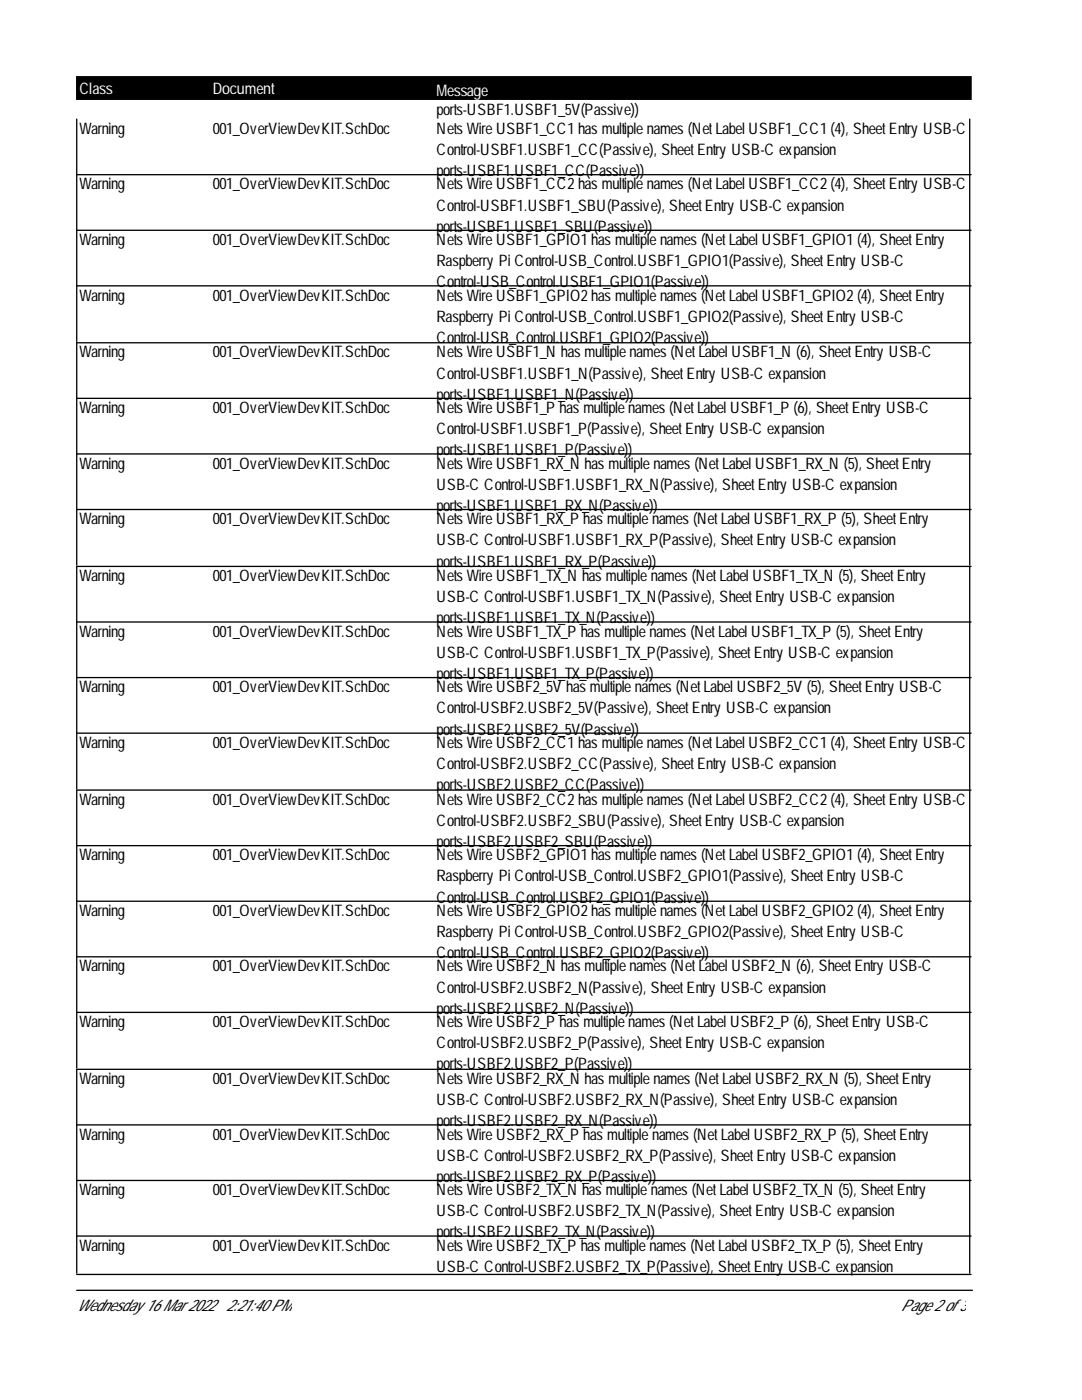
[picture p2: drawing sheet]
<svg xmlns="http://www.w3.org/2000/svg" width="216mm" height="279mm" viewBox="0 0 216 279" stroke-linecap="round" stroke-linejoin="round" font-family="sans-serif">
<defs><g id="words">
<g font-size="3.2" fill="#fff">
<text x="15.8" y="18.8">Class</text>
<text x="42.5" y="18.8">Document</text>
<text x="87.1" y="19.1">Message</text>
</g>
<g font-size="3.2">
<text x="87.1" y="23">ports-USBF1.USBF1_5V(Passive))</text>
<text x="15.8" y="26.7">Warning</text>
<text x="42.5" y="26.7">001_OverViewDevKIT.SchDoc</text>
<text x="87.1" y="26.7">Nets Wire USBF1_CC1 has multiple names (NetLabel USBF1_CC1 (4), SheetEntry USB-C</text>
<text x="87.1" y="30.9">Control-USBF1.USBF1_CC(Passive), SheetEntry USB-C expansion</text>
<text x="87.1" y="35.1">ports-USBF1.USBF1_CC(Passive))</text>
<text x="15.8" y="37.8">Warning</text>
<text x="42.5" y="37.8">001_OverViewDevKIT.SchDoc</text>
<text x="87.1" y="37.8">Nets Wire USBF1_CC2has multiple names (NetLabel USBF1_CC2(4), SheetEntry USB-C</text>
<text x="87.1" y="42">Control-USBF1.USBF1_SBU(Passive), SheetEntry USB-C expansion</text>
<text x="87.1" y="46.2">ports-USBF1.USBF1_SBU(Passive))</text>
<text x="15.8" y="48.9">Warning</text>
<text x="42.5" y="48.9">001_OverViewDevKIT.SchDoc</text>
<text x="87.1" y="48.9">Nets Wire USBF1_GPIO1 has multiple names (NetLabel USBF1_GPIO1 (4), SheetEntry</text>
<text x="87.1" y="53.1">Raspberry Pi Control-USB_Control.USBF1_GPIO1(Passive), SheetEntry USB-C</text>
<text x="15.8" y="60">Warning</text>
<text x="42.5" y="60">001_OverViewDevKIT.SchDoc</text>
<text x="87.1" y="57.3">Control-USB_Control.USBF1_GPIO1(Passive))</text>
<text x="87.1" y="60">Nets Wire USBF1_GPIO2has multiple names (NetLabel USBF1_GPIO2(4), SheetEntry</text>
<text x="87.1" y="64.2">Raspberry Pi Control-USB_Control.USBF1_GPIO2(Passive), SheetEntry USB-C</text>
<text x="15.8" y="71.3">Warning</text>
<text x="42.5" y="71.3">001_OverViewDevKIT.SchDoc</text>
<text x="87.1" y="68.4">Control-USB_Control.USBF1_GPIO2(Passive))</text>
<text x="87.1" y="71.3">Nets Wire USBF1_N has multiple names (NetLabel USBF1_N (6), SheetEntry USB-C</text>
<text x="87.1" y="75.6">Control-USBF1.USBF1_N(Passive), SheetEntry USB-C expansion</text>
<text x="15.8" y="82.4">Warning</text>
<text x="42.5" y="82.4">001_OverViewDevKIT.SchDoc</text>
<text x="87.1" y="79.8">ports-USBF1.USBF1_N(Passive))</text>
<text x="87.1" y="82.4">Nets Wire USBF1_P has multiple names (NetLabel USBF1_P (6), SheetEntry USB-C</text>
<text x="87.1" y="86.6">Control-USBF1.USBF1_P(Passive), SheetEntry USB-C expansion</text>
<text x="15.8" y="93.5">Warning</text>
<text x="42.5" y="93.5">001_OverViewDevKIT.SchDoc</text>
<text x="87.1" y="90.9">ports-USBF1.USBF1_P(Passive))</text>
<text x="87.1" y="93.5">Nets Wire USBF1_RX_N has multiple names (NetLabel USBF1_RX_N (5), SheetEntry</text>
<text x="87.1" y="97.7">USB-C Control-USBF1.USBF1_RX_N(Passive), SheetEntry USB-C expansion</text>
<text x="87.1" y="102">ports-USBF1.USBF1_RX_N(Passive))</text>
<text x="15.8" y="104.6">Warning</text>
<text x="42.5" y="104.6">001_OverViewDevKIT.SchDoc</text>
<text x="87.1" y="104.6">Nets Wire USBF1_RX_P has multiple names (NetLabel USBF1_RX_P (5), SheetEntry</text>
<text x="87.1" y="108.8">USB-C Control-USBF1.USBF1_RX_P(Passive), SheetEntry USB-C expansion</text>
<text x="87.1" y="113.1">ports-USBF1.USBF1_RX_P(Passive))</text>
<text x="15.8" y="116">Warning</text>
<text x="42.5" y="116">001_OverViewDevKIT.SchDoc</text>
<text x="87.1" y="116">Nets Wire USBF1_TX_N has multiple names (NetLabel USBF1_TX_N (5), SheetEntry</text>
<text x="87.1" y="120.2">USB-C Control-USBF1.USBF1_TX_N(Passive), SheetEntry USB-C expansion</text>
<text x="87.1" y="124.4">ports-USBF1.USBF1_TX_N(Passive))</text>
<text x="15.8" y="127.1">Warning</text>
<text x="42.5" y="127.1">001_OverViewDevKIT.SchDoc</text>
<text x="87.1" y="127.1">Nets Wire USBF1_TX_P has multiple names (NetLabel USBF1_TX_P (5), SheetEntry</text>
<text x="87.1" y="131.3">USB-C Control-USBF1.USBF1_TX_P(Passive), SheetEntry USB-C expansion</text>
<text x="87.1" y="135.5">ports-USBF1.USBF1_TX_P(Passive))</text>
<text x="15.8" y="138.1">Warning</text>
<text x="42.5" y="138.1">001_OverViewDevKIT.SchDoc</text>
<text x="87.1" y="138.1">Nets Wire USBF2_5V has multiple names (NetLabel USBF2_5V (5), SheetEntry USB-C</text>
<text x="87.1" y="142.4">Control-USBF2.USBF2_5V(Passive), SheetEntry USB-C expansion</text>
<text x="15.8" y="149.2">Warning</text>
<text x="42.5" y="149.2">001_OverViewDevKIT.SchDoc</text>
<text x="87.1" y="146.6">ports-USBF2.USBF2_5V(Passive))</text>
<text x="87.1" y="149.2">Nets Wire USBF2_CC1 has multiple names (NetLabel USBF2_CC1 (4), SheetEntry USB-C</text>
<text x="87.1" y="153.5">Control-USBF2.USBF2_CC(Passive), SheetEntry USB-C expansion</text>
<text x="15.8" y="160.6">Warning</text>
<text x="42.5" y="160.6">001_OverViewDevKIT.SchDoc</text>
<text x="87.1" y="157.7">ports-USBF2.USBF2_CC(Passive))</text>
<text x="87.1" y="160.6">Nets Wire USBF2_CC2has multiple names (NetLabel USBF2_CC2(4), SheetEntry USB-C</text>
<text x="87.1" y="164.8">Control-USBF2.USBF2_SBU(Passive), SheetEntry USB-C expansion</text>
<text x="15.8" y="171.7">Warning</text>
<text x="42.5" y="171.7">001_OverViewDevKIT.SchDoc</text>
<text x="87.1" y="169">ports-USBF2.USBF2_SBU(Passive))</text>
<text x="87.1" y="171.7">Nets Wire USBF2_GPIO1 has multiple names (NetLabel USBF2_GPIO1 (4), SheetEntry</text>
<text x="87.1" y="175.9">Raspberry Pi Control-USB_Control.USBF2_GPIO1(Passive), SheetEntry USB-C</text>
<text x="15.8" y="182.8">Warning</text>
<text x="42.5" y="182.8">001_OverViewDevKIT.SchDoc</text>
<text x="87.1" y="180.1">Control-USB_Control.USBF2_GPIO1(Passive))</text>
<text x="87.1" y="182.8">Nets Wire USBF2_GPIO2has multiple names (NetLabel USBF2_GPIO2(4), SheetEntry</text>
<text x="87.1" y="187">Raspberry Pi Control-USB_Control.USBF2_GPIO2(Passive), SheetEntry USB-C</text>
<text x="87.1" y="191.2">Control-USB_Control.USBF2_GPIO2(Passive))</text>
<text x="15.8" y="193.9">Warning</text>
<text x="42.5" y="193.9">001_OverViewDevKIT.SchDoc</text>
<text x="87.1" y="193.9">Nets Wire USBF2_N has multiple names (NetLabel USBF2_N (6), SheetEntry USB-C</text>
<text x="87.1" y="198.1">Control-USBF2.USBF2_N(Passive), SheetEntry USB-C expansion</text>
<text x="87.1" y="202.3">ports-USBF2.USBF2_N(Passive))</text>
<text x="15.8" y="205">Warning</text>
<text x="42.5" y="205">001_OverViewDevKIT.SchDoc</text>
<text x="87.1" y="205">Nets Wire USBF2_P has multiple names (NetLabel USBF2_P (6), SheetEntry USB-C</text>
<text x="87.1" y="209.2">Control-USBF2.USBF2_P(Passive), SheetEntry USB-C expansion</text>
<text x="87.1" y="213.4">ports-USBF2.USBF2_P(Passive))</text>
<text x="15.8" y="216.3">Warning</text>
<text x="42.5" y="216.3">001_OverViewDevKIT.SchDoc</text>
<text x="87.1" y="216.3">Nets Wire USBF2_RX_N has multiple names (NetLabel USBF2_RX_N (5), SheetEntry</text>
<text x="87.1" y="220.6">USB-C Control-USBF2.USBF2_RX_N(Passive), SheetEntry USB-C expansion</text>
<text x="15.8" y="227.4">Warning</text>
<text x="42.5" y="227.4">001_OverViewDevKIT.SchDoc</text>
<text x="87.1" y="224.8">ports-USBF2.USBF2_RX_N(Passive))</text>
<text x="87.1" y="227.4">Nets Wire USBF2_RX_P has multiple names (NetLabel USBF2_RX_P (5), SheetEntry</text>
<text x="87.1" y="231.6">USB-C Control-USBF2.USBF2_RX_P(Passive), SheetEntry USB-C expansion</text>
<text x="15.8" y="238.5">Warning</text>
<text x="42.5" y="238.5">001_OverViewDevKIT.SchDoc</text>
<text x="87.1" y="235.9">ports-USBF2.USBF2_RX_P(Passive))</text>
<text x="87.1" y="238.5">Nets Wire USBF2_TX_N has multiple names (NetLabel USBF2_TX_N (5), SheetEntry</text>
<text x="87.1" y="242.7">USB-C Control-USBF2.USBF2_TX_N(Passive), SheetEntry USB-C expansion</text>
<text x="15.8" y="249.6">Warning</text>
<text x="42.5" y="249.6">001_OverViewDevKIT.SchDoc</text>
<text x="87.1" y="247">ports-USBF2.USBF2_TX_N(Passive))</text>
<text x="87.1" y="249.6">Nets Wire USBF2_TX_P has multiple names (NetLabel USBF2_TX_P (5), SheetEntry</text>
<text x="87.1" y="253.8">USB-C Control-USBF2.USBF2_TX_P(Passive), SheetEntry USB-C expansion</text>
<text x="15.3" y="261.7">Wednesday 16Mar2022</text>
<text x="45.1" y="261.7">2:21:40PM</text>
<text x="179.8" y="261.7">Page 2of3</text>
</g>
</g></defs>
<path d="M15.3 15.3h178.5v4.5h-178.5z" fill="#000" stroke="#000" stroke-width=".26"/>
<g fill="none" stroke="#000" stroke-width=".26">
<path d="M15.3 34.9h178.5M15.3 23.8v44.3M193.5 23.8v44.3M15.3 46h178.5M15.3 57h178.5M15.3 79.5h178.5M193.5 68.4v44.4M193.8 68.4h-178.5v44.4M15.3 90.6h178.5M15.3 101.7h178.5M193.5 113v44.4M193.8 113h-178.5v44.4"/>
<path d="M15.3 124.1h178.5M15.3 135.2h178.5M15.3 146.3h178.5M193.5 157.7v55.4M193.8 157.7h-178.5v55.4M15.3 168.8h178.5M15.3 179.9h178.5M15.3 191h178.5M15.3 202h178.5M193.5 213.4v40.7M193.8 213.4h-178.5v40.7M15.3 224.5h178.5"/>
<path d="M15.3 235.6h178.5M15.3 246.7h178.5M15.3 254.3h178.5M15.3 257.5h178.7"/>
</g>
<use href="#words"/>
</svg>
